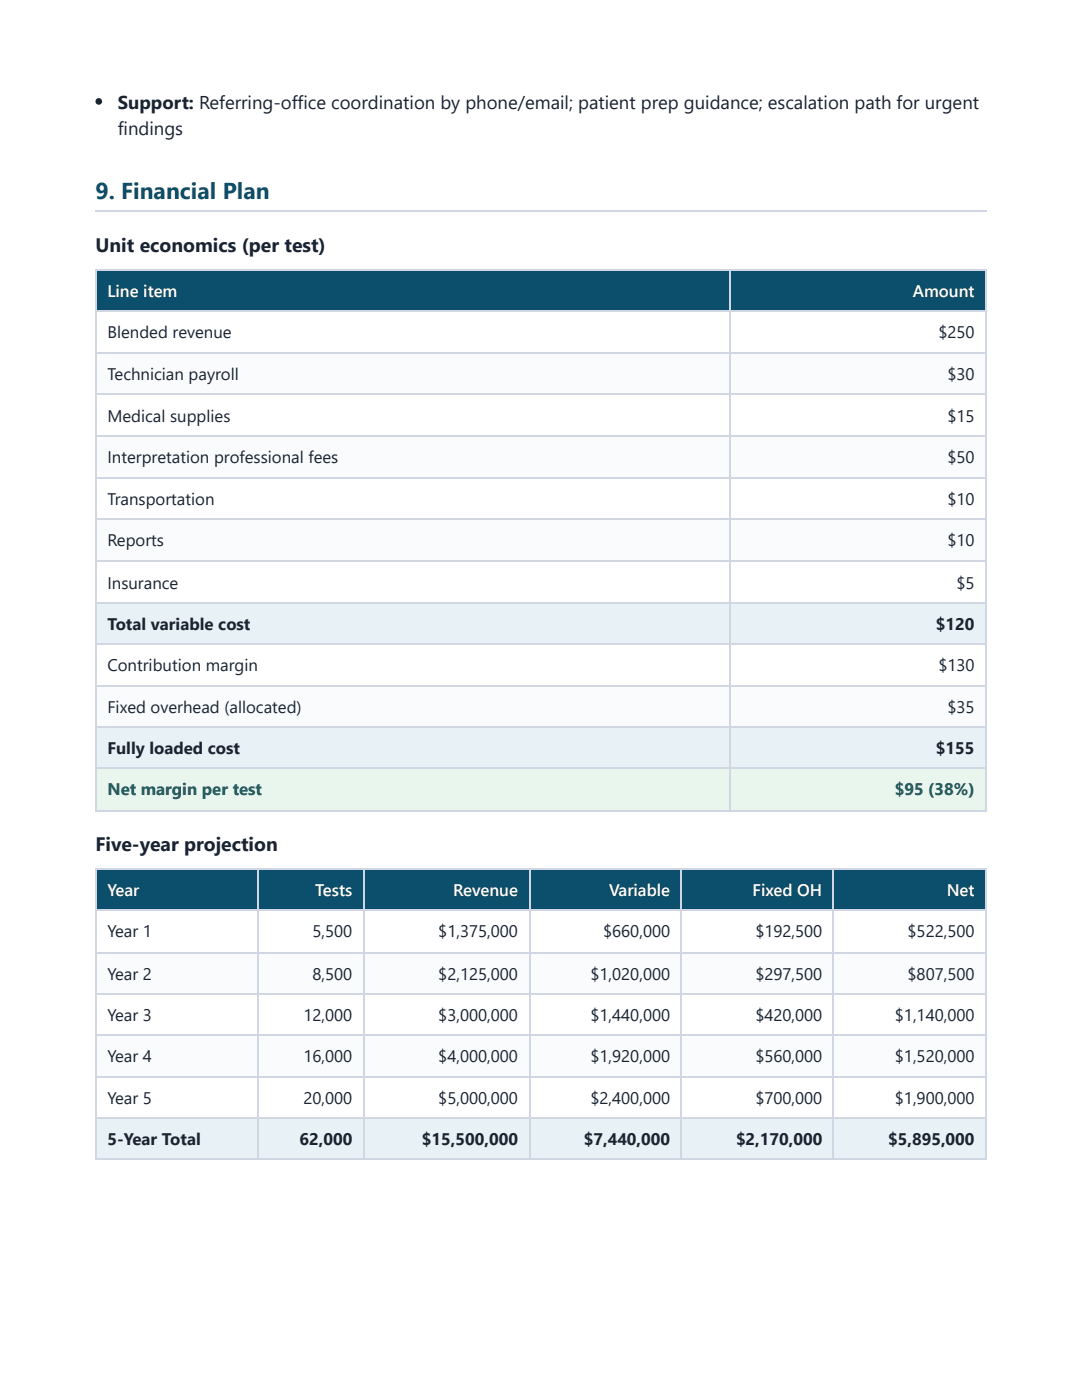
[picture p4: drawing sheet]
<svg xmlns="http://www.w3.org/2000/svg" width="216mm" height="279mm" viewBox="0 0 216 279" stroke-linecap="round" stroke-linejoin="round" font-family="sans-serif">
<defs><g id="words">
<text font-size="4.6" fill="#0b4f6c" x="19" y="39.7">9. Financial Plan</text>
<g font-size="3.9" fill="#1a2332">
<text x="19" y="50.3">Unit economics (per test)</text>
<text x="19" y="169.9">Five-year projection</text>
</g>
<g font-size="3.7" fill="#1a2332">
<text x="23.5" y="21.7">Support: Referring-office coordination by phone/email; patient prep guidance; escalation path for urgent</text>
<text x="23.5" y="27">findings</text>
</g>
<g font-size="3.3" fill="#fff">
<text x="21.4" y="59.3">Line item</text>
<text x="182.1" y="59.3">Amount</text>
<text x="21.4" y="178.9">Year</text>
<text x="62.9" y="178.9">Tests</text>
<text x="90.4" y="178.9">Revenue</text>
<text x="121.5" y="178.9">Variable</text>
<text x="150.2" y="178.9">Fixed OH</text>
<text x="188.9" y="178.9">Net</text>
</g>
<g font-size="3.3" fill="#1a2332">
<text x="21.4" y="67.5">Blended revenue</text>
<text x="187.2" y="67.5">$250</text>
<text x="21.4" y="75.9">Technician payroll</text>
<text x="189" y="75.9">$30</text>
<text x="21.4" y="84.1">Medical supplies</text>
<text x="189" y="84.1">$15</text>
<text x="21.4" y="92.3">Interpretation professional fees</text>
<text x="189" y="92.3">$50</text>
<text x="21.4" y="100.8">Transportation</text>
<text x="189" y="100.8">$10</text>
<text x="21.4" y="109">Reports</text>
<text x="189" y="109">$10</text>
<text x="21.4" y="117.5">Insurance</text>
<text x="190.9" y="117.5">$5</text>
<text x="21.4" y="125.7">Total variable cost</text>
<text x="186.8" y="125.7">$120</text>
<text x="21.4" y="133.9">Contribution margin</text>
<text x="187.2" y="133.9">$130</text>
<text x="21.4" y="142.3">Fixed overhead (allocated)</text>
<text x="189" y="142.3">$35</text>
<text x="21.4" y="150.5">Fully loaded cost</text>
<text x="186.8" y="150.5">$155</text>
<text x="21.4" y="187.1">Year 1</text>
<text x="62.4" y="187.1">5,500</text>
<text x="87.5" y="187.1">$1,375,000</text>
<text x="120.4" y="187.1">$660,000</text>
<text x="150.7" y="187.1">$192,500</text>
<text x="181.1" y="187.1">$522,500</text>
<text x="21.4" y="195.5">Year 2</text>
<text x="62.4" y="195.5">8,500</text>
<text x="87.5" y="195.5">$2,125,000</text>
<text x="117.8" y="195.5">$1,020,000</text>
<text x="150.7" y="195.5">$297,500</text>
<text x="181.1" y="195.5">$807,500</text>
<text x="21.4" y="203.7">Year 3</text>
<text x="60.5" y="203.7">12,000</text>
<text x="87.5" y="203.7">$3,000,000</text>
<text x="117.8" y="203.7">$1,440,000</text>
<text x="150.7" y="203.7">$420,000</text>
<text x="178.6" y="203.7">$1,140,000</text>
<text x="21.4" y="211.9">Year 4</text>
<text x="60.5" y="211.9">16,000</text>
<text x="87.5" y="211.9">$4,000,000</text>
<text x="117.8" y="211.9">$1,920,000</text>
<text x="150.7" y="211.9">$560,000</text>
<text x="178.6" y="211.9">$1,520,000</text>
<text x="21.4" y="220.4">Year 5</text>
<text x="60.5" y="220.4">20,000</text>
<text x="87.5" y="220.4">$5,000,000</text>
<text x="117.8" y="220.4">$2,400,000</text>
<text x="150.7" y="220.4">$700,000</text>
<text x="178.6" y="220.4">$1,900,000</text>
<text x="21.4" y="228.6">5-Year Total</text>
<text x="59.8" y="228.6">62,000</text>
<text x="84.2" y="228.6">$15,500,000</text>
<text x="116.5" y="228.6">$7,440,000</text>
<text x="146.9" y="228.6">$2,170,000</text>
<text x="177.2" y="228.6">$5,895,000</text>
</g>
<g font-size="3.3" fill="#1e5c3a">
<text x="21.4" y="158.8">Net margin per test</text>
<text x="178.5" y="158.8">$95 (38%)</text>
</g>
</g></defs>
<path d="M19 42.2h177.8" fill="none" stroke="#d0d7e2" stroke-width=".26"/>
<g fill="#0b4f6c">
<path d="M19.3 53.7h126.2v8.5h-126.2z"/>
<path d="M145.5 53.7h51.3v8.5h-51.3z"/>
</g>
<g fill="#fafbfc">
<path d="M19.3 70.4h126.2v8.4h-126.2z"/>
<path d="M145.5 70.4h51.3v8.4h-51.3z"/>
<path d="M19.3 87h126.2v8.2h-126.2z"/>
<path d="M145.5 87h51.3v8.2h-51.3z"/>
<path d="M19.3 103.7h126.2v8.2h-126.2z"/>
<path d="M145.5 103.7h51.3v8.2h-51.3z"/>
</g>
<g fill="#e8f1f6">
<path d="M19.3 120.1h126.2v8.5h-126.2z"/>
<path d="M145.5 120.1h51.3v8.5h-51.3z"/>
</g>
<g fill="#fafbfc">
<path d="M19.3 136.8h126.2v8.2h-126.2z"/>
<path d="M145.5 136.8h51.3v8.2h-51.3z"/>
</g>
<g fill="#e8f1f6">
<path d="M19.3 145h126.2v8.5h-126.2z"/>
<path d="M145.5 145h51.3v8.5h-51.3z"/>
</g>
<g fill="#e8f6ee">
<path d="M19.3 153.5h126.2v8.2h-126.2z"/>
<path d="M145.5 153.5h51.3v8.2h-51.3z"/>
</g>
<g fill="none" stroke="#d0d7e2" stroke-width=".26">
<path d="M19 53.8h177.8M19.2 53.7v108.2M145.7 53.7v108.2M196.7 53.7v108.2M19 62h177.8M19 70.5h177.8M19 78.7h177.8M19 86.9h177.8M19 95.4h177.8M19 103.6h177.8M19 112.1h177.8M19 120.3h177.8"/>
<path d="M19 128.5h177.8M19 136.9h177.8M19 145.1h177.8M19 153.3h177.8M19 161.8h177.8"/>
</g>
<g fill="#0b4f6c">
<path d="M19.3 173.3h32.3v8.5h-32.3z"/>
<path d="M51.6 173.3h20.9v8.5h-20.9z"/>
<path d="M72.5 173.3h33.1v8.5h-33.1z"/>
<path d="M105.6 173.3h30.4v8.5h-30.4z"/>
<path d="M136 173.3h30.4v8.5h-30.4z"/>
<path d="M166.4 173.3h30.4v8.5h-30.4z"/>
</g>
<g fill="#fafbfc">
<path d="M19.3 190h32.3v8.4h-32.3z"/>
<path d="M51.6 190h20.9v8.4h-20.9z"/>
<path d="M72.5 190h33.1v8.4h-33.1z"/>
<path d="M105.6 190h30.4v8.4h-30.4z"/>
<path d="M136 190h30.4v8.4h-30.4z"/>
<path d="M166.4 190h30.4v8.4h-30.4z"/>
<path d="M19.3 206.6h32.3v8.2h-32.3z"/>
<path d="M51.6 206.6h20.9v8.2h-20.9z"/>
<path d="M72.5 206.6h33.1v8.2h-33.1z"/>
<path d="M105.6 206.6h30.4v8.2h-30.4z"/>
<path d="M136 206.6h30.4v8.2h-30.4z"/>
<path d="M166.4 206.6h30.4v8.2h-30.4z"/>
</g>
<g fill="#e8f1f6">
<path d="M19.3 223.3h32.3v8.2h-32.3z"/>
<path d="M51.6 223.3h20.9v8.2h-20.9z"/>
<path d="M72.5 223.3h33.1v8.2h-33.1z"/>
<path d="M105.6 223.3h30.4v8.2h-30.4z"/>
<path d="M136 223.3h30.4v8.2h-30.4z"/>
<path d="M166.4 223.3h30.4v8.2h-30.4z"/>
</g>
<g fill="none" stroke="#d0d7e2" stroke-width=".26">
<path d="M19 173.4h177.8M19.2 173.3v58.2M51.5 173.3v58.2M72.6 173.3v58.2M105.7 173.3v58.2M135.9 173.3v58.2M166.3 173.3v58.2M196.7 173.3v58.2M19 181.6h177.8M19 190.1h177.8M19 198.3h177.8M19 206.5h177.8"/>
<path d="M19 215h177.8M19 223.2h177.8M19 231.4h177.8"/>
</g>
<circle cx="19.7" cy="20.2" r=".66" fill="#1a2332"/>
<use href="#words"/>
</svg>
